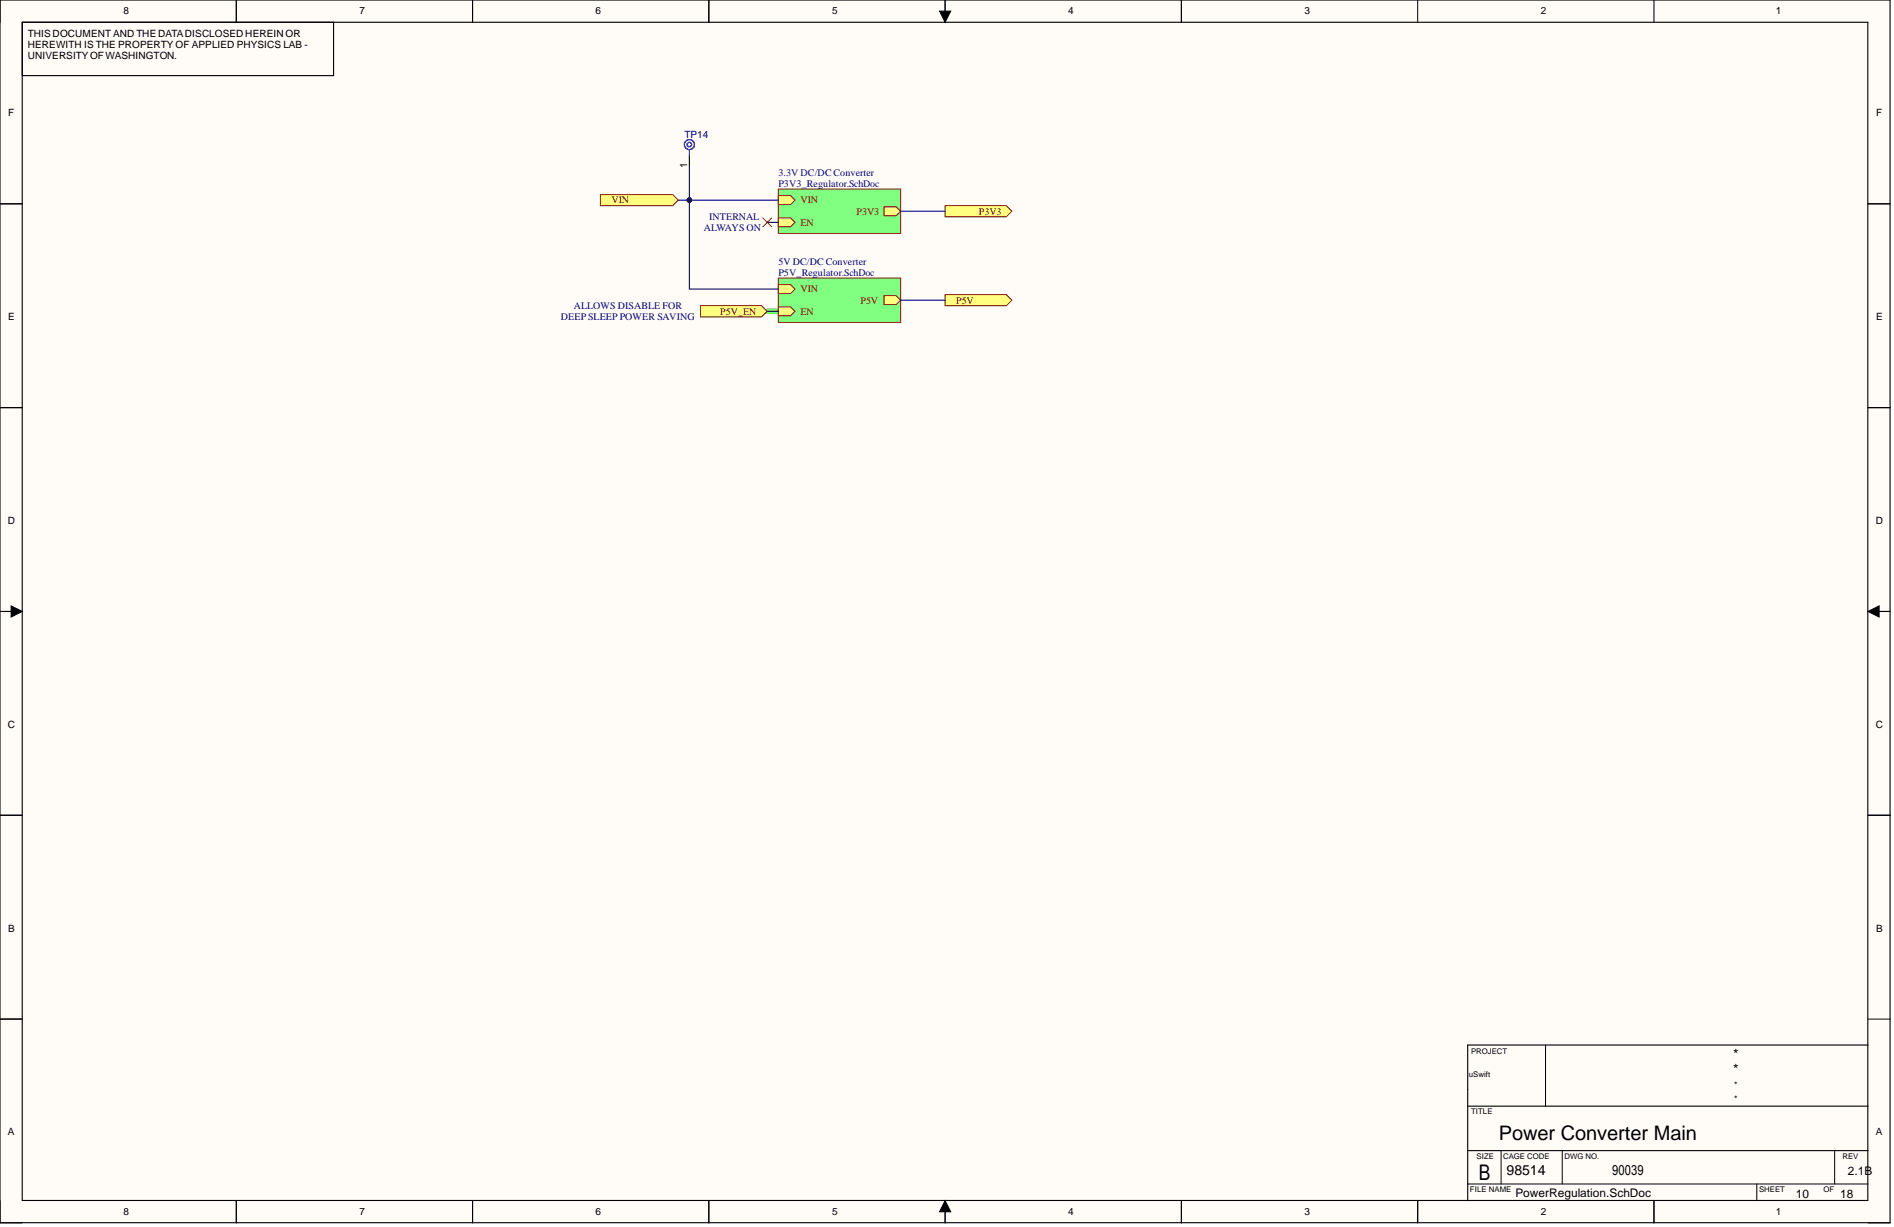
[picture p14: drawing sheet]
<svg xmlns="http://www.w3.org/2000/svg" width="431mm" height="279mm" viewBox="0 0 431 279" stroke-linecap="round" stroke-linejoin="round" font-family="sans-serif">
<defs><g id="words">
<text font-size="4.9" x="336.9" y="268.6">B</text>
<text font-size="4.6" x="341.4" y="259.6">Power Converter Main</text>
<g font-size="3.2">
<text x="394.8" y="241.1">*</text>
<text x="394.8" y="244.6">*</text>
<text x="343.2" y="267.7">98514</text>
</g>
<text font-size="3.1" x="367.3" y="267.7">90039</text>
<g font-size="2.7">
<text x="421" y="267.5">2.1B</text>
<text x="345.2" y="272.6">PowerRegulation.SchDoc</text>
<text x="409.1" y="272.8">10</text>
<text x="419.2" y="272.8">18</text>
</g>
<g font-size="2.3">
<text x="28.1" y="3.3">8</text>
<text x="81.9" y="3.3">7</text>
<text x="135.7" y="3.3">6</text>
<text x="189.5" y="3.3">5</text>
<text x="243.3" y="3.3">4</text>
<text x="297.2" y="3.3">3</text>
<text x="351" y="3.3">2</text>
<text x="404.5" y="3.3">1</text>
<text x="6.3" y="8.4">THIS DOCUMENTAND THE DATADISCLOSED HEREIN OR</text>
<text x="6.3" y="10.9">HEREWITH IS THE PROPERTY OF APPLIED PHYSICS LAB -</text>
<text x="6.3" y="13.4">UNIVERSITYOFWASHINGTON.</text>
<text x="1.9" y="26.5">F</text>
<text x="427.4" y="26.5">F</text>
<text x="156.5" y="38.3" transform="rotate(-90 156.5 38.3)">1</text>
<text x="1.9" y="72.9">E</text>
<text x="427.4" y="72.9">E</text>
<text x="1.8" y="119.3">D</text>
<text x="427.3" y="119.3">D</text>
<text x="1.8" y="165.7">C</text>
<text x="427.3" y="165.7">C</text>
<text x="1.9" y="212.1">B</text>
<text x="427.4" y="212.1">B</text>
<text x="1.8" y="258.6">A</text>
<text x="427.3" y="258.6">A</text>
<text x="28.1" y="276.7">8</text>
<text x="81.9" y="276.7">7</text>
<text x="135.7" y="276.7">6</text>
<text x="189.5" y="276.7">5</text>
<text x="243.3" y="276.7">4</text>
<text x="297.2" y="276.7">3</text>
<text x="351" y="276.7">2</text>
<text x="404.5" y="276.7">1</text>
</g>
<g font-size="2.3" fill="#000080">
<text x="155.9" y="31.3">TP14</text>
<text x="177.3" y="40">3.3V DC/DC Converter</text>
<text x="177.3" y="42.5">P3V3_Regulator.SchDoc</text>
<text x="160.3" y="52.7">ALWAYS ON</text>
<text x="161.5" y="50.1">INTERNAL</text>
<text x="177.3" y="60.3">5V DC/DC Converter</text>
<text x="177.3" y="62.8">P5V_Regulator.SchDoc</text>
<text x="130.7" y="70.4">ALLOWS DISABLE FOR</text>
<text x="127.7" y="72.9">DEEP SLEEP POWER SAVING</text>
</g>
<g font-size="2.3" fill="#800000">
<text x="139.3" y="46.3">VIN</text>
<text x="182.4" y="46.3">VIN</text>
<text x="182.4" y="51.4">EN</text>
<text x="195.1" y="48.9">P3V3</text>
<text x="223" y="48.9">P3V3</text>
<text x="164" y="71.6">P5V_EN</text>
<text x="182.4" y="66.6">VIN</text>
<text x="182.4" y="71.6">EN</text>
<text x="196" y="69.1">P5V</text>
<text x="217.8" y="69.1">P5V</text>
</g>
<g font-size="2">
<text x="395" y="247.8">*</text>
<text x="395" y="251">*</text>
</g>
<g font-size="1.8">
<text x="334.6" y="245.1">uSwift</text>
<text x="335.1" y="240.1">PROJECT</text>
<text x="335.1" y="253.7">TITLE</text>
<text x="336.4" y="263.9">SIZE</text>
<text x="342.4" y="263.9">CAGE CODE</text>
<text x="356.4" y="263.9">DWG NO.</text>
<text x="419.7" y="263.9">REV</text>
<text x="334.8" y="271.5">FILE NAME</text>
<text x="400.7" y="271.5">SHEET</text>
<text x="415.4" y="271.5">OF</text>
</g>
</g></defs>
<g fill="#fffcf8">
<path d="M0 0h430.6v278.5h-430.6z" fill-rule="evenodd"/>
<path d="M5.1 5.1h420.4v268.3h-420.4z" fill-rule="evenodd"/>
</g>
<g fill="none" stroke="#000" stroke-width=".23">
<path d="M0 0v5.1M53.8 0v5.1M107.6 0v5.1M161.5 0v5.1M214 2.5h2.6l-1.3 2.6zM215.3 0v5.1M269.1 0v5.1M322.9 0v5.1M376.8 0v5.1M0 46.4h5.1M425.5 46.4h5.1M0 92.8h5.1"/>
<path d="M425.5 92.8h5.1M0 139.2h5.1M2.5 138l2.6 1.2-2.6 1.3zM425.5 139.2l2.6-1.2v2.5zM425.5 139.2h5.1M0 185.6h5.1M425.5 185.6h5.1M0 232.1h5.1M352.1 238v13.9M425.5 232.1h5.1M0 273.4v5.1h5.1M53.8 273.4v5.1"/>
<path d="M107.6 273.4v5.1M161.5 273.4v5.1M215.3 273.4l1.3 2.5h-2.6zM215.3 273.4v5.1M269.1 273.4v5.1M322.9 273.4v5.1M334.3 269.6h91.2M341.9 262v7.6M355.9 262v7.6M376.8 273.4v5.1M400.2 269.6v3.8M417.9 262v7.6"/>
<path d="M425.5 278.5h5.1"/>
</g>
<path d="M174.8 70.9h2.5" fill="none" stroke="#6eff6e" stroke-width="1.3"/>
<path d="M214 2.5h2.6l-1.3 2.6zM2.5 138l2.6 1.2-2.6 1.3zM425.5 139.2l2.6-1.2v2.5zM215.3 273.4l1.3 2.5h-2.6z" fill="#000"/>
<g fill="none" stroke="#000" stroke-width=".25">
<path d="M0 0h430.5v278.4h-430.5zM5.1 5.1h420.4v268.3h-420.4zM53.8 0v5.1M76 5.1v12.1h-70.9M107.6 0v5.1M161.5 0v5.1M215.3 0v5.1M269.1 0v5.1M0 46.4h5.1M425.5 46.4h5.1M0 92.8h5.1M425.5 92.8h5.1"/>
<path d="M0 139.2h5.1M425.5 139.2h5.1M0 185.6h5.1M425.5 185.6h5.1M0 232.1h5.1M425.5 238h-91.2v35.4M334.3 251.9h91.2M53.8 273.4v5.1M107.6 273.4v5.1M161.5 273.4v5.1M215.3 273.4v5.1M269.1 273.4v5.1"/>
<path d="M322.9 273.4v5.1M334.3 262h91.2M376.8 273.4v5.1"/>
</g>
<path d="M215.3 46.8h13.9l1.3 1.3-1.3 1.3h-13.9z" fill-rule="evenodd" fill="#ffff80"/>
<path d="M215.3 46.8h13.9l1.3 1.3-1.3 1.3h-13.9z" fill="none" stroke="#800000" stroke-width=".23"/>
<path d="M215.3 67.1h13.9l1.3 1.3-1.3 1.2h-13.9z" fill-rule="evenodd" fill="#ffff80"/>
<path d="M215.3 67.1h13.9l1.3 1.3-1.3 1.2h-13.9z" fill="none" stroke="#800000" stroke-width=".23"/>
<path d="M177.3 43h27.9v10.2h-27.9z" fill-rule="evenodd" fill="#80ff80"/>
<path d="M177.3 43h27.9v10.2h-27.9z" fill="none" stroke="#800000" stroke-width=".23"/>
<path d="M177.3 44.6h2.8l1 1-1 1h-2.8z" fill-rule="evenodd" fill="#ffff80"/>
<path d="M177.3 44.6h2.8l1 1-1 1h-2.8z" fill="none" stroke="#800000" stroke-width=".23"/>
<path d="M201.4 47.1h2.8l1 1-1 1h-2.8z" fill-rule="evenodd" fill="#ffff80"/>
<path d="M201.4 47.1h2.8l1 1-1 1h-2.8z" fill="none" stroke="#800000" stroke-width=".23"/>
<path d="M177.3 49.6h2.8l1 1-1 1h-2.8z" fill-rule="evenodd" fill="#ffff80"/>
<path d="M177.3 49.6h2.8l1 1-1 1h-2.8z" fill="none" stroke="#800000" stroke-width=".23"/>
<path d="M177.3 63.3h27.9v10.1h-27.9z" fill-rule="evenodd" fill="#80ff80"/>
<path d="M177.3 63.3h27.9v10.1h-27.9z" fill="none" stroke="#800000" stroke-width=".23"/>
<path d="M177.3 64.8h2.8l1 1-1 1h-2.8z" fill-rule="evenodd" fill="#ffff80"/>
<path d="M177.3 64.8h2.8l1 1-1 1h-2.8z" fill="none" stroke="#800000" stroke-width=".23"/>
<path d="M201.4 67.3h2.8l1 1.1-1 1h-2.8z" fill-rule="evenodd" fill="#ffff80"/>
<path d="M201.4 67.3h2.8l1 1.1-1 1h-2.8z" fill="none" stroke="#800000" stroke-width=".23"/>
<path d="M177.3 69.9h2.8l1 1-1 1h-2.8z" fill-rule="evenodd" fill="#ffff80"/>
<path d="M177.3 69.9h2.8l1 1-1 1h-2.8z" fill="none" stroke="#800000" stroke-width=".23"/>
<path d="M173.8 49.6l2 2M175.8 49.6l-2 2" fill="none" stroke="#f00" stroke-width=".23"/>
<path d="M136.8 44.3h16.4l1.3 1.3-1.3 1.2h-16.4z" fill-rule="evenodd" fill="#ffff80"/>
<path d="M136.8 44.3h16.4l1.3 1.3-1.3 1.2h-16.4z" fill="none" stroke="#800000" stroke-width=".23"/>
<path d="M159.6 69.6h13.9l1.3 1.3-1.3 1.3h-13.9z" fill-rule="evenodd" fill="#ffff80"/>
<path d="M159.6 69.6h13.9l1.3 1.3-1.3 1.3h-13.9z" fill="none" stroke="#800000" stroke-width=".23"/>
<path d="M157 45.6v20.2h20.3M174.8 50.6h2.5" fill="none" stroke="#000080" stroke-width=".25"/>
<circle cx="157" cy="45.6" r=".51" fill="#000080"/>
<circle cx="157" cy="45.6" r=".51" fill="none" stroke="#000080" stroke-width=".23"/>
<path d="M154.5 45.6h22.8M205.2 48.1h10.1M174.8 70.9h2.5M205.2 68.4h10.1" fill="none" stroke="#000080" stroke-width=".25"/>
<circle cx="157" cy="45.6" r=".51" fill="#000080"/>
<circle cx="157" cy="45.6" r=".51" fill="none" stroke="#000080" stroke-width=".23"/>
<path d="M157 35.4v2.6" fill="none" stroke="#000" stroke-width=".25"/>
<g fill="none" stroke="#00f" stroke-width=".25">
<path d="M157 34.2v1.2"/>
<circle cx="157" cy="32.9" r=".51"/>
<circle cx="157" cy="32.9" r="1.14"/>
</g>
<path d="M157 38v7.6" fill="none" stroke="#000080" stroke-width=".25"/>
<circle cx="157" cy="45.6" r=".51" fill="#000080"/>
<circle cx="157" cy="45.6" r=".51" fill="none" stroke="#000080" stroke-width=".23"/>
<use href="#words"/>
</svg>
